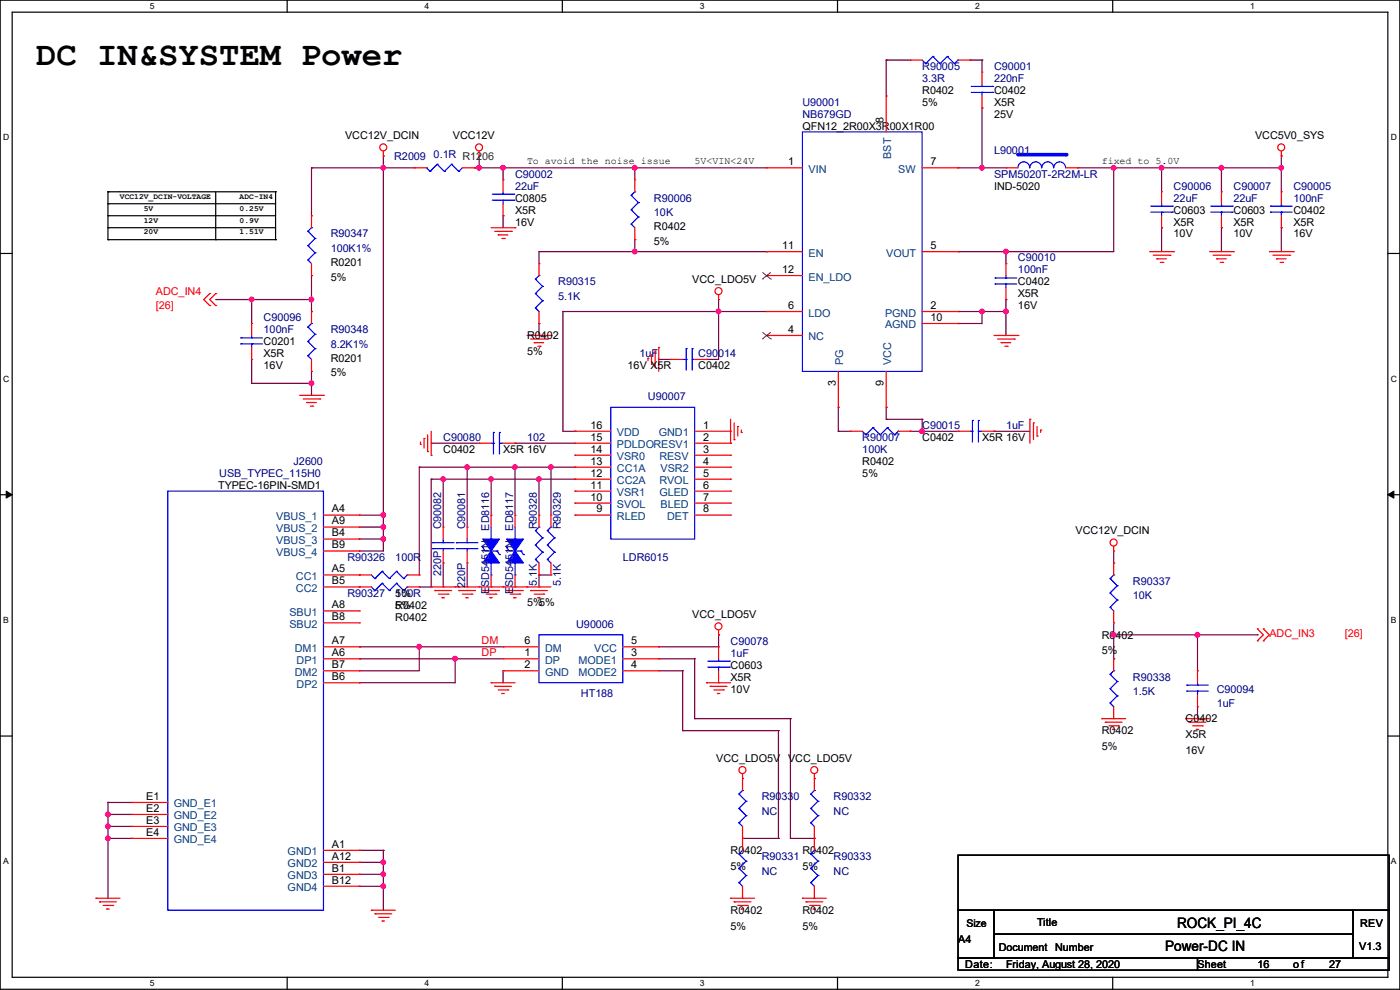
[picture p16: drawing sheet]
<svg xmlns="http://www.w3.org/2000/svg" width="297mm" height="210mm" viewBox="0 0 297 210" stroke-linecap="round" stroke-linejoin="round" font-family="sans-serif">
<defs><g id="words">
<text font-size="7.2" x="7.7" y="13.7">DC IN&amp;SYSTEM Power</text>
<g font-size="3">
<text x="249.7" y="196.9">ROCK_PI_4C</text>
<text x="247.2" y="201.7">Power-DC IN</text>
</g>
<g font-size="2.3" fill="#000080">
<text x="195.6" y="14.8">R90005</text>
<text x="195.6" y="17.4">3.3R</text>
<text x="210.9" y="14.8">C90001</text>
<text x="210.9" y="17.4">220nF</text>
<text x="170.2" y="22.4">U90001</text>
<text x="170.2" y="25">NB679GD</text>
<text x="83.6" y="33.9">R2009</text>
<text x="92" y="33.6">0.1R R1206</text>
<text x="210.9" y="32.6">L90001</text>
<text x="109.3" y="37.7">C90002</text>
<text x="109.3" y="40.2">22uF</text>
<text x="210.9" y="37.7">SPM5020T-2R2M-LR</text>
<text x="249" y="40.2">C90006</text>
<text x="261.7" y="40.2">C90007</text>
<text x="274.4" y="40.2">C90005</text>
<text x="138.7" y="42.8">R90006</text>
<text x="138.7" y="45.8">10K</text>
<text x="249" y="42.8">22uF</text>
<text x="261.7" y="42.8">22uF</text>
<text x="274.4" y="42.8">100nF</text>
<text x="70.1" y="50.4">R90347</text>
<text x="70.1" y="53.4">100K1%</text>
<text x="216" y="55.5">C90010</text>
<text x="216" y="58">100nF</text>
<text x="118.4" y="60.5">R90315</text>
<text x="118.4" y="63.6">5.1K</text>
<text x="55.9" y="68.2">C90096</text>
<text x="55.9" y="70.7">100nF</text>
<text x="70.1" y="70.7">R90348</text>
<text x="70.1" y="73.7">8.2K1%</text>
<text x="135.7" y="75.8">1uF</text>
<text x="148.1" y="75.8">C90014</text>
<text x="137.5" y="84.9">U90007</text>
<text x="94" y="93.6">C90080</text>
<text x="111.8" y="93.6">102</text>
<text x="182.9" y="93.6">R90007</text>
<text x="195.6" y="91">C90015</text>
<text x="213.4" y="91">1uF</text>
<text x="46.5" y="101.2">USB_TYPEC_115H0</text>
<text x="62.3" y="98.6">J2600</text>
<text x="182.9" y="96.1">100K</text>
<text x="93.6" y="112.3" transform="rotate(-90 93.6 112.3)">C90082</text>
<text x="98.7" y="112.3" transform="rotate(-90 98.7 112.3)">C90081</text>
<text x="103.8" y="112.6" transform="rotate(-90 103.8 112.6)">ED8116</text>
<text x="108.8" y="112.6" transform="rotate(-90 108.8 112.6)">ED8117</text>
<text x="113.9" y="112.3" transform="rotate(-90 113.9 112.3)">R90328</text>
<text x="119" y="112.3" transform="rotate(-90 119 112.3)">R90329</text>
<text x="73.7" y="119">R90326</text>
<text x="83.9" y="119">100R</text>
<text x="132.1" y="119">LDR6015</text>
<text x="93.6" y="122.2" transform="rotate(-90 93.6 122.2)">220P</text>
<text x="98.7" y="124.8" transform="rotate(-90 98.7 124.8)">220P</text>
<text x="113.9" y="124.2" transform="rotate(-90 113.9 124.2)">5.1K</text>
<text x="119" y="124.2" transform="rotate(-90 119 124.2)">5.1K</text>
<text x="240.3" y="124">R90337</text>
<text x="73.7" y="126.6">R90327</text>
<text x="83.9" y="126.6">100R</text>
<text x="103.8" y="126" transform="rotate(-90 103.8 126)">ESD5451N</text>
<text x="108.8" y="126" transform="rotate(-90 108.8 126)">ESD5451N</text>
<text x="240.3" y="127.1">10K</text>
<text x="122.2" y="133.2">U90006</text>
<text x="155" y="136.7">C90078</text>
<text x="155" y="139.3">1uF</text>
<text x="123.2" y="147.9">HT188</text>
<text x="240.3" y="144.4">R90338</text>
<text x="240.3" y="147.4">1.5K</text>
<text x="258.1" y="146.9">C90094</text>
<text x="258.1" y="149.9">1uF</text>
<text x="161.6" y="169.8">R90330</text>
<text x="161.6" y="172.8">NC</text>
<text x="176.8" y="169.8">R90332</text>
<text x="176.8" y="172.8">NC</text>
<text x="161.6" y="182.5">R90331</text>
<text x="161.6" y="185.5">NC</text>
<text x="176.8" y="182.5">R90333</text>
<text x="176.8" y="185.5">NC</text>
</g>
<g font-size="2.3">
<text x="195.6" y="19.9">R0402</text>
<text x="195.6" y="22.4">5%</text>
<text x="210.9" y="19.9">C0402</text>
<text x="210.9" y="22.4">X5R</text>
<text x="73.2" y="29.5">VCC12V_DCIN</text>
<text x="96.1" y="29.5">VCC12V</text>
<text x="170.2" y="27.5">QFN12_2R00X3R00X1R00</text>
<text x="187.5" y="26.2" transform="rotate(-90 187.5 26.2)">8</text>
<text x="210.9" y="25">25V</text>
<text x="266.3" y="29.5">VCC5V0_SYS</text>
<text x="167.2" y="35.1">1</text>
<text x="197.4" y="35.1">7</text>
<text x="210.9" y="40.2">IND-5020</text>
<text x="109.3" y="42.8">C0805</text>
<text x="109.3" y="45.3">X5R</text>
<text x="109.3" y="47.8">16V</text>
<text x="249" y="45.3">C0603</text>
<text x="249" y="47.8">X5R</text>
<text x="261.7" y="45.3">C0603</text>
<text x="261.7" y="47.8">X5R</text>
<text x="274.4" y="45.3">C0402</text>
<text x="274.4" y="47.8">X5R</text>
<text x="138.7" y="48.9">R0402</text>
<text x="138.7" y="51.9">5%</text>
<text x="165.9" y="52.8">11</text>
<text x="197.4" y="52.8">5</text>
<text x="249" y="50.4">10V</text>
<text x="261.7" y="50.4">10V</text>
<text x="274.4" y="50.4">16V</text>
<text x="70.1" y="56.5">R0201</text>
<text x="70.1" y="59.5">5%</text>
<text x="165.9" y="57.9">12</text>
<text x="146.9" y="60">VCC_LDO5V</text>
<text x="167.2" y="65.5">6</text>
<text x="197.4" y="65.5">2</text>
<text x="216" y="60.5">C0402</text>
<text x="216" y="63.1">X5R</text>
<text x="216" y="65.6">16V</text>
<text x="111.8" y="72">R0402</text>
<text x="167.2" y="70.6">4</text>
<text x="197.4" y="68.1">10</text>
<text x="55.9" y="73.2">C0201</text>
<text x="55.9" y="75.8">X5R</text>
<text x="70.1" y="76.8">R0201</text>
<text x="111.8" y="75.3">5%</text>
<text x="55.9" y="78.3">16V</text>
<text x="70.1" y="79.8">5%</text>
<text x="133.1" y="78.3">16V X5R</text>
<text x="148.1" y="78.3">C0402</text>
<text x="177.3" y="81.8" transform="rotate(-90 177.3 81.8)">3</text>
<text x="187.5" y="81.8" transform="rotate(-90 187.5 81.8)">9</text>
<text x="125.3" y="93.5">15</text>
<text x="125.3" y="90.9">16</text>
<text x="149.1" y="90.9">1</text>
<text x="149.1" y="93.5">2</text>
<text x="195.6" y="93.6">C0402</text>
<text x="208.3" y="93.6">X5R 16V</text>
<text x="94" y="96.1">C0402</text>
<text x="106.7" y="96.1">X5R 16V</text>
<text x="125.3" y="96">14</text>
<text x="125.3" y="98.6">13</text>
<text x="125.3" y="101.1">12</text>
<text x="149.1" y="96">3</text>
<text x="149.1" y="98.6">4</text>
<text x="149.1" y="101.1">5</text>
<text x="182.9" y="98.6">R0402</text>
<text x="182.9" y="101.2">5%</text>
<text x="46.3" y="103.7">TYPEC-16PIN-SMD1</text>
<text x="125.3" y="103.6">11</text>
<text x="125.3" y="106.2">10</text>
<text x="149.1" y="103.6">6</text>
<text x="149.1" y="106.2">7</text>
<text x="70.4" y="108.7">A4</text>
<text x="70.4" y="111.3">A9</text>
<text x="70.4" y="113.8">B4</text>
<text x="126.5" y="108.7">9</text>
<text x="149.1" y="108.7">8</text>
<text x="228.1" y="113.4">VCC12V_DCIN</text>
<text x="70.4" y="116.3">B9</text>
<text x="70.4" y="121.4">A5</text>
<text x="70.4" y="124">B5</text>
<text x="70.4" y="129">A8</text>
<text x="70.4" y="131.6">B8</text>
<text x="83.9" y="131.7">R0402</text>
<text x="83.9" y="129.1">5%</text>
<text x="83.9" y="129.1">R0402</text>
<text x="83.9" y="126.6">5%</text>
<text x="111.8" y="128.6">5%5%</text>
<text x="146.9" y="131.1">VCC_LDO5V</text>
<text x="70.4" y="136.7">A7</text>
<text x="111.3" y="136.7">6</text>
<text x="133.9" y="136.7">5</text>
<text x="233.7" y="135.5">R0402</text>
<text x="70.4" y="139.2">A6</text>
<text x="70.4" y="141.7">B7</text>
<text x="111.3" y="141.7">2</text>
<text x="111.3" y="139.2">1</text>
<text x="133.9" y="139.2">3</text>
<text x="133.9" y="141.7">4</text>
<text x="155" y="141.8">C0603</text>
<text x="233.7" y="138.8">5%</text>
<text x="70.4" y="144.3">B6</text>
<text x="155" y="144.4">X5R</text>
<text x="155" y="146.9">10V</text>
<text x="233.7" y="155.8">R0402</text>
<text x="251.5" y="153.2">C0402</text>
<text x="151.9" y="161.6">VCC_LDO5V</text>
<text x="167.2" y="161.6">VCC_LDO5V</text>
<text x="233.7" y="159.1">5%</text>
<text x="251.5" y="156.5">X5R</text>
<text x="251.5" y="159.8">16V</text>
<text x="31" y="169.7">E1</text>
<text x="31" y="172.2">E2</text>
<text x="31" y="174.8">E3</text>
<text x="31" y="177.3">E4</text>
<text x="70.4" y="179.8">A1</text>
<text x="70.4" y="182.4">A12</text>
<text x="70.4" y="184.9">B1</text>
<text x="155" y="181.2">R0402</text>
<text x="155" y="184.5">5%</text>
<text x="170.2" y="181.2">R0402</text>
<text x="170.2" y="184.5">5%</text>
<text x="70.4" y="187.5">B12</text>
<text x="155" y="193.9">R0402</text>
<text x="155" y="197.2">5%</text>
<text x="170.2" y="193.9">R0402</text>
<text x="170.2" y="197.2">5%</text>
<text x="220" y="196.4">Title</text>
<text x="288.6" y="196.7">REV</text>
<text x="203.3" y="200">A4</text>
<text x="211.9" y="201.8">Document</text>
<text x="223.9" y="201.8">Number</text>
<text x="288.3" y="201.5">V1.3</text>
<text x="204.8" y="205.3">Date:</text>
<text x="213.4" y="205.3">Friday, August 28, 2020</text>
<text x="254" y="205.3">Sheet</text>
<text x="266.8" y="205.3">16</text>
<text x="274.4" y="205.3">of</text>
<text x="282" y="205.3">27</text>
</g>
<g font-size="2.3" fill="#004080">
<text x="189.1" y="33.7" transform="rotate(-90 189.1 33.7)">BST</text>
<text x="171.5" y="36.7">VIN</text>
<text x="190.6" y="36.7">SW</text>
<text x="171.5" y="54.4">EN</text>
<text x="171.5" y="59.5">EN_LDO</text>
<text x="188" y="54.4">VOUT</text>
<text x="171.5" y="67.1">LDO</text>
<text x="187.8" y="69.7">AGND</text>
<text x="187.8" y="67.1">PGND</text>
<text x="171.5" y="72.2">NC</text>
<text x="178.9" y="77.5" transform="rotate(-90 178.9 77.5)">PG</text>
<text x="189.1" y="77.5" transform="rotate(-90 189.1 77.5)">VCC</text>
<text x="130.9" y="95.1">PDLDORESV1</text>
<text x="130.9" y="92.5">VDD</text>
<text x="139.8" y="92.5">GND1</text>
<text x="130.9" y="97.6">VSR0</text>
<text x="130.9" y="100.2">CC1A</text>
<text x="139.9" y="97.6">RESV</text>
<text x="140.1" y="100.2">VSR2</text>
<text x="130.9" y="102.7">CC2A</text>
<text x="130.9" y="105.2">VSR1</text>
<text x="130.9" y="107.8">SVOL</text>
<text x="139.9" y="102.7">RVOL</text>
<text x="139.9" y="105.2">GLED</text>
<text x="140.1" y="107.8">BLED</text>
<text x="58.6" y="110.3">VBUS_1</text>
<text x="58.6" y="112.9">VBUS_2</text>
<text x="130.9" y="110.3">RLED</text>
<text x="141.5" y="110.3">DET</text>
<text x="58.6" y="117.9">VBUS_4</text>
<text x="58.6" y="115.4">VBUS_3</text>
<text x="62.8" y="123">CC1</text>
<text x="62.8" y="125.6">CC2</text>
<text x="61.4" y="130.6">SBU1</text>
<text x="61.4" y="133.2">SBU2</text>
<text x="62.5" y="138.3">DM1</text>
<text x="62.5" y="143.3">DM2</text>
<text x="62.9" y="140.8">DP1</text>
<text x="115.6" y="143.3">GND</text>
<text x="115.6" y="140.8">DP</text>
<text x="115.6" y="138.3">DM</text>
<text x="122.7" y="140.8">MODE1</text>
<text x="122.7" y="143.3">MODE2</text>
<text x="126" y="138.3">VCC</text>
<text x="62.9" y="145.9">DP2</text>
<text x="36.9" y="171.3">GND_E1</text>
<text x="36.9" y="173.8">GND_E2</text>
<text x="36.9" y="176.4">GND_E3</text>
<text x="36.9" y="178.9">GND_E4</text>
<text x="61" y="181.4">GND1</text>
<text x="61" y="184">GND2</text>
<text x="61" y="189.1">GND4</text>
<text x="61" y="186.5">GND3</text>
</g>
<g font-size="2.3" fill="#f00">
<text x="33.1" y="62.6">ADC_IN4</text>
<text x="33.1" y="65.6">[26]</text>
<text x="102.2" y="136.7">DM</text>
<text x="269.3" y="135.2">ADC_IN3</text>
<text x="285.3" y="135.2">[26]</text>
<text x="102.2" y="139.2">DP</text>
</g>
<text font-size="2.2" x="205" y="196.6">Size</text>
<g font-size="2.1">
<text x="111.8" y="34.7">To avoid the noise issue</text>
<text x="147.4" y="34.7">5V&lt;VIN&lt;24V</text>
<text x="233.7" y="34.7">fixed to 5.0V</text>
</g>
<g font-size="1.8">
<text x="31.8" y="1.9">5</text>
<text x="90.1" y="1.9">4</text>
<text x="148.5" y="1.9">3</text>
<text x="206.8" y="1.9">2</text>
<text x="265.2" y="1.9">1</text>
<text x=".7" y="29.8">D</text>
<text x="295.1" y="29.8">D</text>
<text x=".7" y="80.9">C</text>
<text x="295.1" y="80.9">C</text>
<text x=".7" y="132.1">B</text>
<text x="295.1" y="132.1">B</text>
<text x=".7" y="183.3">A</text>
<text x="295.1" y="183.3">A</text>
<text x="31.8" y="209.2">5</text>
<text x="90.1" y="209.2">4</text>
<text x="148.5" y="209.2">3</text>
<text x="206.8" y="209.2">2</text>
<text x="265.2" y="209.2">1</text>
</g>
<g font-size="1.7">
<text x="25.4" y="42.1">VCC12V_DCIN-VOLTAGE</text>
<text x="30.5" y="44.7">5V</text>
<text x="30.5" y="47.2">12V</text>
<text x="50.8" y="42.1">ADC-IN4</text>
<text x="50.8" y="44.7">0.25V</text>
<text x="50.8" y="47.2">0.9V</text>
<text x="30.5" y="49.7">20V</text>
<text x="50.8" y="49.7">1.51V</text>
</g>
</g></defs>
<path d="M0 0h297v209.8h-297zM2.6 2.6h291.8v204.7h-291.8z" fill="none" stroke="#000" stroke-width=".25"/>
<g fill="#fff">
<path d="M31.7 .3h1v2h-1z"/>
<path d="M31.7 207.6h1v1.9h-1z"/>
</g>
<path d="M60.9 0v2.6M60.9 207.3v2.5" fill="none" stroke="#000" stroke-width=".25"/>
<g fill="#fff">
<path d="M90.1 .3h1v2h-1z"/>
<path d="M90.1 207.6h1v1.9h-1z"/>
</g>
<path d="M119.3 0v2.6M119.3 207.3v2.5" fill="none" stroke="#000" stroke-width=".25"/>
<g fill="#fff">
<path d="M148.5 .3h.9v2h-.9z"/>
<path d="M148.5 207.6h.9v1.9h-.9z"/>
</g>
<path d="M177.7 0v2.6M177.7 207.3v2.5" fill="none" stroke="#000" stroke-width=".25"/>
<g fill="#fff">
<path d="M206.8 .3h1v2h-1z"/>
<path d="M206.8 207.6h1v1.9h-1z"/>
</g>
<path d="M236.1 0v2.6M236.1 207.3v2.5" fill="none" stroke="#000" stroke-width=".25"/>
<g fill="#fff">
<path d="M265.2 .3h1v2h-1z"/>
<path d="M265.2 207.6h1v1.9h-1z"/>
<path d="M.7 28.2h1.2v1.9h-1.2z"/>
<path d="M295.1 28.2h1.2v1.9h-1.2z"/>
<path d="M.7 79.3h1.2v2h-1.2z"/>
<path d="M295.1 79.3h1.2v2h-1.2z"/>
</g>
<path d="M0 53.8h2.6M294.4 53.8h2.6" fill="none" stroke="#000" stroke-width=".25"/>
<g fill="#fff">
<path d="M.7 130.5h1.2v2h-1.2z"/>
<path d="M295.1 130.5h1.1v2h-1.1z"/>
</g>
<path d="M0 104.9h2.6M294.4 104.9h2.6" fill="none" stroke="#000" stroke-width=".25"/>
<path d="M1.3 104.2l1.3 .7-1.3 .8zM294.4 104.9l1.3-.7v1.5z" fill="#000" stroke="#000" stroke-width=".21"/>
<g fill="#fff">
<path d="M.7 181.7h1.2v2h-1.2z"/>
<path d="M295.1 181.7h1.1v2h-1.1z"/>
</g>
<g fill="none" stroke="#000" stroke-width=".25">
<path d="M22.9 50.8h.1M22.9 40.7h.1M22.9 43.2h.1M22.9 45.8h.1M22.9 48.3h.1M22.9 40.7h35.6M22.9 50.8h35.6M22.9 40.7v10.1M22.9 43.2h35.6M22.9 45.8h35.6M22.9 48.3h35.6M45.8 50.8h.1"/>
<path d="M45.8 40.7v10.1M58.5 40.7h.1M58.5 50.8h.1M58.5 40.7v10.1M0 156.1h2.6M294.4 156.1h2.6M203.2 181.4h91.5v11.7h-91.5zM203.2 193.1h7.7v10.1h-7.7zM210.9 193.1h76.2v5.1h-76.2zM210.9 198.2h76.2v5h-76.2zM287.1 193.1h7.6v10.1h-7.6zM203.2 203.2h50.8v2.6h-50.8z"/>
<path d="M254 203.2h40.7v2.6h-40.7z"/>
</g>
<g fill="none" stroke="#800040" stroke-width=".25">
<path d="M188 12.7h.1M188 12.7v7.7M188 12.7h5.1M205.8 12.7h.1M205.8 12.7h2.5M208.3 12.7h.1M208.3 12.7v2.6M66.1 35.6h.1M66.1 35.6h21.8M66.1 35.6v10.2M81.3 33.1h.1M81.3 35.6h.1"/>
<path d="M81.3 33.1v83.8h-5.1M100.6 35.6h.1M100.6 35.6h62M101.6 35.6h.1M101.6 33.1h.1M101.6 33.1v2.5M106.7 35.6h.1M106.7 35.6v2.5M134.7 35.6h.1M134.7 35.6v2.5M203.2 35.6h.1M203.2 35.6h10.2"/>
<path d="M208.3 22.9h.1M208.3 35.6h.1M208.3 22.9v12.7M228.6 35.6h.1M228.6 35.6h43.2M236.3 35.6h.1M236.3 35.6v17.8h-33.1M246.4 35.6h.1M246.4 35.6v5.1M259.1 35.6h.1M259.1 35.6v5.1M271.8 35.6h.1"/>
<path d="M271.8 33.1h.1M271.8 33.1v7.6M66.1 58.5v7.6M106.7 45.8h.1M106.7 45.8v2.5M114.3 53.4h.1M114.3 53.4v2.5M114.3 53.4h48.3M134.7 50.8h.1M134.7 53.4h.1M134.7 50.8v2.6M162.6 53.4h.1"/>
<path d="M203.2 53.4h.1M213.4 53.4h.1M213.4 53.4v2.5M246.4 48.3h.1M246.4 48.3v5.1M259.1 48.3h.1M259.1 48.3v5.1M271.8 48.3h.1M271.8 48.3v5.1M45.8 63.5h20.3M53.4 63.5h.1M53.4 63.5v5.1"/>
<path d="M53.4 76.2v5.1M66.1 63.5h.1M66.1 66.1h.1M66.1 78.8v5.1M114.3 68.6h.1M114.3 68.6v2.6M119.4 66.1h.1M119.4 66.1v25.4h2.6M119.4 66.1h43.2M139.7 76.2h.1M139.7 76.2h2.6M149.9 76.2h.1"/>
<path d="M152.4 66.1h.1M152.4 63.5v12.7h-2.5M203.2 66.1h.1M203.2 68.6h.1M203.2 66.1h10.2M208.3 66.1h.1M208.3 66.1v2.5h-5.1M213.4 63.5h.1M213.4 66.1h.1M213.4 63.5v7.7M53.4 81.3h.1M53.4 81.3h12.7"/>
<path d="M66.1 81.3h.1M66.1 83.9h.1M88.9 99.1h.1M88.9 99.1v22.9M88.9 99.1h33.1M91.5 94h.1M91.5 94h10.1M99.1 99.1h.1M99.1 99.1v12.7M109.3 94h.1M109.3 99.1h.1M109.3 94h12.7"/>
<path d="M109.3 99.1v10.2M116.9 99.1h.1M116.9 99.1v10.2M122 91.5h.1M122 99.1h.1M177.8 91.5h.1M177.8 86.4h.1M177.8 91.5h2.6M177.8 86.4v5.1M188 88.9h.1M188 86.4h.1M188 86.4v2.5"/>
<path d="M188 88.9h7.6M193.1 91.5h.1M193.1 91.5h10.1M195.6 91.5h.1M195.6 88.9h.1M195.6 88.9v2.6M210.9 91.5h.1M210.9 91.5h7.6M76.2 111.8h.1M76.2 109.3h.1M76.2 114.3h.1M76.2 116.9h.1"/>
<path d="M76.2 111.8h5.1M76.2 109.3h5.1M76.2 114.3h5.1M81.3 109.3h.1M81.3 111.8h.1M81.3 114.3h.1M91.5 101.6h.1M91.5 101.6v22.9h-2.6M91.5 101.6h30.5M94 101.6h.1M94 101.6v10.2M94 119.4v5.1"/>
<path d="M99.1 119.4v5.1M104.2 101.6h.1M104.2 101.6v7.7M114.3 101.6h.1M114.3 101.6v7.7M122 101.6h.1M236.3 119.4h.1M236.3 116.9v2.5M76.2 137.2h.1M76.2 139.7h.1M76.2 137.2h30.5M76.2 139.7h30.5"/>
<path d="M88.9 137.2h.1M88.9 124.5h.1M88.9 137.2v5.1h-12.7M94 124.5h.1M96.6 139.7h.1M96.6 139.7v5.1h-20.4M99.1 124.5h.1M114.3 124.5h.1M114.3 122h.1M114.3 122v2.5M114.3 122h2.6M139.7 137.2h.1"/>
<path d="M139.7 139.7h7.7M147.4 139.7h.1M147.4 139.7v12.7M152.4 134.7h.1M152.4 134.7v2.5h-12.7M236.3 134.7h.1M236.3 139.7h.1M236.3 132.1v7.6M236.3 134.7h30.4M254 134.7h.1M254 134.7v7.6M266.7 134.7h.1"/>
<path d="M76.2 142.3h.1M76.2 144.8h.1M106.7 142.3h.1M106.7 142.3v2.5M139.7 142.3h5.1M144.8 142.3h.1M144.8 155h.1M144.8 142.3v12.7M144.8 155h20.3M147.4 152.4h.1M147.4 152.4h20.3M165.1 155h.1"/>
<path d="M165.1 155v22.8M167.7 152.4h.1M167.7 152.4v25.4M254 152.4h.1M254 149.9v2.5M22.9 170.2h.1M22.9 172.8h.1M22.9 175.3h.1M22.9 177.8h.1M22.9 170.2h5.1M22.9 170.2v20.3M22.9 172.8h5.1"/>
<path d="M22.9 175.3h5.1M22.9 177.8h5.1M157.5 177.8h.1M157.5 177.8h7.6M165.1 177.8h.1M167.7 177.8h.1M167.7 177.8h5.1M172.8 177.8h.1M76.2 180.4h.1M76.2 182.9h.1M76.2 185.5h.1M76.2 188h.1"/>
<path d="M76.2 180.4h5.1M76.2 182.9h5.1M76.2 185.5h5.1M76.2 188h5.1M81.3 180.4h.1M81.3 182.9h.1M81.3 185.5h.1M81.3 188h.1M81.3 180.4v12.7"/>
</g>
<g fill="#f0f" stroke="#f0f" stroke-width=".25">
<circle cx="101.6" cy="35.6" r=".49"/>
<circle cx="236.2" cy="35.6" r=".49"/>
<circle cx="208.3" cy="35.6" r=".49"/>
<circle cx="271.8" cy="35.6" r=".49"/>
<circle cx="259.1" cy="35.6" r=".49"/>
<circle cx="106.7" cy="35.6" r=".49"/>
<circle cx="213.4" cy="53.4" r=".49"/>
<circle cx="213.4" cy="66.1" r=".49"/>
<circle cx="208.3" cy="66.1" r=".49"/>
<circle cx="195.6" cy="91.5" r=".49"/>
<circle cx="246.4" cy="35.6" r=".49"/>
<circle cx="134.6" cy="35.6" r=".49"/>
<circle cx="81.3" cy="182.9" r=".49"/>
<circle cx="81.3" cy="185.4" r=".49"/>
<circle cx="81.3" cy="188" r=".49"/>
<circle cx="22.9" cy="172.7" r=".49"/>
<circle cx="22.9" cy="175.3" r=".49"/>
<circle cx="22.9" cy="177.8" r=".49"/>
<circle cx="88.9" cy="137.2" r=".49"/>
<circle cx="96.5" cy="139.7" r=".49"/>
<circle cx="81.3" cy="111.8" r=".49"/>
<circle cx="81.3" cy="114.3" r=".49"/>
<circle cx="81.3" cy="35.6" r=".49"/>
<circle cx="81.3" cy="109.2" r=".49"/>
<circle cx="134.6" cy="53.4" r=".49"/>
<circle cx="152.4" cy="66.1" r=".49"/>
<circle cx="104.2" cy="101.6" r=".49"/>
<circle cx="109.2" cy="99.1" r=".49"/>
<circle cx="114.3" cy="101.6" r=".49"/>
<circle cx="116.9" cy="99.1" r=".49"/>
<circle cx="99.1" cy="99.1" r=".49"/>
<circle cx="94" cy="101.6" r=".49"/>
<circle cx="236.2" cy="134.6" r=".49"/>
<circle cx="254" cy="134.6" r=".49"/>
<circle cx="66.1" cy="63.5" r=".49"/>
<circle cx="66.1" cy="81.3" r=".49"/>
<circle cx="53.4" cy="63.5" r=".49"/>
</g>
<g fill="none" stroke="#f00" stroke-width=".25">
<path d="M193.1 12.7h.1M193.1 12.7h2.5M203.2 12.7h2.6M205.8 12.7h.1M208.3 15.3h.1M208.3 15.3v2.5M81.3 33.1h.1M81.3 32v1.1M87.9 35.6h.1M87.9 35.6h2.6M98.1 35.6h2.5M100.6 35.6h.1"/>
<path d="M101.6 33.1h.1M101.6 32v1.1M106.7 38.1h.1M106.7 38.1v2.6M162.6 35.6h.1M162.6 35.6h7.6M188 20.4h.1M188 20.4v7.6M195.6 35.6h7.6M203.2 35.6h.1M208.3 22.9h.1M208.3 20.4v2.5"/>
<path d="M271.8 33.1h.1M271.8 32v1.1M66.1 58.5h.1M66.1 45.8h.1M66.1 45.8v2.5M66.1 55.9v2.6M104.2 48.3h5.1M104.9 49.1h3.6M105.7 49.8h.1M105.7 49.8h2M106.5 50.6h.5M106.7 45.8h.1"/>
<path d="M106.7 43.2v2.6M107 50.6h.1M108.5 49.1h.1M109.3 48.3h.1M114.3 55.9h.1M114.3 55.9v2.6M162.6 53.4h.1M162.6 58.5h.1M162.6 53.4h7.6M162.6 58.5h7.6M195.6 53.4h7.6M203.2 53.4h.1"/>
<path d="M213.4 55.9h.1M213.4 55.9v2.6M243.9 53.4h5.1M244.6 54.1h3.6M245.4 54.9h.1M245.4 54.9h2M246.2 55.7h.5M246.4 40.7h.1M246.4 48.3h.1M246.4 40.7v2.5M246.4 45.8v2.5M246.7 55.7h.1"/>
<path d="M248.2 54.1h.1M249 53.4h.1M256.6 53.4h5.1M257.3 54.1h3.6M258.1 54.9h.1M258.1 54.9h2M258.9 55.7h.5M259.1 40.7h.1M259.1 48.3h.1M259.1 40.7v2.5M259.1 45.8v2.5M259.4 55.7h.1"/>
<path d="M260.9 54.1h.1M261.7 53.4h.1M269.3 53.4h5.1M270 54.1h3.6M270.8 54.9h.1M270.8 54.9h2M271.6 55.7h.5M271.8 40.7h.1M271.8 48.3h.1M271.8 40.7v2.5M271.8 45.8v2.5M272.1 55.7h.1"/>
<path d="M273.6 54.1h.1M274.4 53.4h.1M44.5 62.3h.1M44.5 64.8h.1M44.5 62.3l-1.3 1.2 1.3 1.3M45.8 62.3h.1M45.8 64.8h.1M45.8 62.3l-1.3 1.2 1.3 1.3M53.4 68.6h.1M53.4 76.2h.1M53.4 68.6v2.6M53.4 73.7v2.5"/>
<path d="M66.1 78.8h.1M66.1 66.1h.1M66.1 66.1v2.5M66.1 76.2v2.6M111.8 71.2h5.1M112.6 71.9h3.5M113.3 72.7h.1M113.3 72.7h2.1M114.1 73.4h.5M114.3 68.6h.1M114.3 66.1v2.5M114.6 73.4h.1"/>
<path d="M116.1 71.9h.1M116.9 71.2h.1M137.5 76h.1M137.5 76v.5M138.2 77.3h.1M138.2 75.2v2.1M139 74.5h.1M139 74.5v3.5M139.7 73.7h.1M139.7 73.7v5.1M142.3 76.2h.1M142.3 76.2h2.5"/>
<path d="M147.4 76.2h2.5M149.9 76.2h.1M152.4 63.5h.1M152.4 62.5v1M162.6 66.1h.1M162.6 71.2h.1M162.6 71.2h7.6M162.6 66.1h7.6M177.8 78.8v7.6M188 78.8v7.6M195.6 68.6h7.6M195.6 66.1h7.6"/>
<path d="M203.2 68.6h.1M203.2 66.1h.1M210.9 71.2h5M211.6 71.9h3.6M212.4 72.7h.1M212.4 72.7h2M213.1 73.4h.6M213.4 63.5h.1M213.4 61v2.5M213.7 73.4h.1M215.2 71.9h.1M215.9 71.2h.1"/>
<path d="M63.5 83.9h5.1M64.3 84.6h3.6M65.1 85.4h.1M65.1 85.4h2M65.8 86.1h.5M66.3 86.1h.1M67.9 84.6h.1M68.6 83.9h.1M89.2 94.3h.1M89.2 93.8v.5M90 93h.1M90 93v2"/>
<path d="M90.7 95.8h.1M90.7 92.2v3.6M91.5 96.6h.1M91.5 91.5v5.1M101.6 94h.1M101.6 94h2.6M106.7 94h2.6M109.3 94h.1M122 96.6h.1M122 99.1h.1M122 94h.1M122 91.5h.1"/>
<path d="M122 94h7.6M122 91.5h7.6M122 96.6h7.6M122 99.1h7.6M147.4 94h7.6M147.4 91.5h7.6M147.4 96.6h7.6M147.4 99.1h7.6M155 94h.1M155 91.5h.1M155 96.6h.1M155 99.1h.1"/>
<path d="M155 88.9v5.1M155.7 93.3h.1M155.7 89.7v3.6M156.5 90.5h.1M156.5 90.5v2M157.3 91.7h.1M157.3 91.2v.5M177.8 86.4h.1M188 86.4h.1M203.2 91.5h.1M203.2 91.5h2.6M208.3 91.5h2.6"/>
<path d="M210.9 91.5h.1M218.5 88.9h.1M218.5 88.9v5.1M219.2 89.7h.1M219.2 89.7v3.6M220 92.5h.1M220 90.5v2M220.8 91.2h.1M220.8 91.2v.5M68.6 109.3h7.6M68.6 111.8h7.6M68.6 116.9h7.6"/>
<path d="M68.6 114.3h7.6M76.2 109.3h.1M76.2 111.8h.1M76.2 116.9h.1M76.2 114.3h.1M94 119.4h.1M94 111.8h.1M94 111.8v2.5M94 116.9v2.5M99.1 119.4h.1M99.1 111.8h.1M99.1 111.8v2.5"/>
<path d="M99.1 116.9v2.5M109.3 109.3h.1M109.3 109.3v2.5M114.3 109.3h.1M114.3 109.3v2.5M114.3 119.4v2.6M116.9 109.3h.1M116.9 109.3v2.5M116.9 119.4v2.6M122 101.6h.1M122 104.2h.1M122 106.7h.1"/>
<path d="M122 109.3h.1M122 109.3h7.6M122 101.6h7.6M122 104.2h7.6M122 106.7h7.6M147.4 109.3h7.6M147.4 101.6h7.6M147.4 104.2h7.6M147.4 106.7h7.6M155 101.6h.1M155 104.2h.1M155 106.7h.1"/>
<path d="M155 109.3h.1M236.3 116.9h.1M236.3 119.4h.1M236.3 115.9v1M236.3 119.4v2.6M68.6 124.5h10.2M68.6 122h10.2M68.6 137.2h7.6M68.6 139.7h7.6M68.6 129.6h7.6M68.6 132.1h7.6M76.2 124.5h.1"/>
<path d="M76.2 122h.1M76.2 139.7h.1M76.2 137.2h.1M76.2 129.6h.1M76.2 132.1h.1M86.4 124.5h2.5M86.4 122h2.5M88.9 124.5h.1M88.9 122h.1M91.5 124.5h.1M91.5 124.5h25.4M92.2 125.3h.1"/>
<path d="M92.2 125.3h3.6M93 126h2M93.8 126.8h.1M93.8 126.8h.5M95 126h.1M96.6 124.5h.1M97.3 125.3h.1M97.3 125.3h3.6M98.1 126h2M98.8 126.8h.1M98.8 126.8h.6M100.1 126h.1"/>
<path d="M101.6 124.5h.1M102.4 125.3h.1M102.4 125.3h3.6M103.2 126h2M103.9 126.8h.1M103.9 126.8h.5M105.2 126h.1M106.7 124.5h.1M106.7 139.7h.1M106.7 137.2h.1M106.7 137.2h7.6M106.7 139.7h7.6"/>
<path d="M107.5 125.3h.1M107.5 125.3h3.5M108.2 126h2.1M109 126.8h.1M109 126.8h.5M109.3 124.5h.1M109.3 122v2.5M110.3 126h.1M111.8 124.5h.1M112.6 125.3h.1M112.6 125.3h3.5M113.3 126h2.1"/>
<path d="M114.1 126.8h.1M114.1 126.8h.5M114.3 122h.1M115.4 126h.1M116.9 122h.1M132.1 137.2h7.6M132.1 139.7h7.6M139.7 137.2h.1M139.7 139.7h.1M152.4 134.7h.1M152.4 137.2h.1M152.4 133.6v1.1"/>
<path d="M152.4 137.2v2.5M236.3 132.1h.1M236.3 139.7h.1M236.3 129.6v2.5M236.3 139.7v2.6M266.7 135.9h.1M266.7 133.4h.1M266.7 133.4l1.3 1.3-1.3 1.2M268 135.9h.1M268 133.4h.1M268 133.4l1.3 1.3-1.3 1.2M68.6 144.8h7.6"/>
<path d="M68.6 142.3h7.6M76.2 142.3h.1M76.2 144.8h.1M104.2 144.8h.1M104.2 144.8h5.1M104.9 145.6h.1M104.9 145.6h3.6M105.7 146.3h2M106.5 147.1h.1M106.5 147.1h.5M106.7 142.3h.1M106.7 142.3h7.6"/>
<path d="M107.7 146.3h.1M132.1 142.3h7.6M139.7 142.3h.1M149.9 144.8h.1M149.9 144.8h5.1M150.7 145.6h.1M150.7 145.6h3.5M151.4 146.3h2.1M152.2 147.1h.1M152.2 147.1h.5M152.4 144.8h.1M152.4 142.3v2.5"/>
<path d="M153.5 146.3h.1M233.7 152.4h.1M233.7 152.4h5.1M234.5 153.2h.1M234.5 153.2h3.5M235.2 154h2.1M236 154.7h.1M236 154.7h.5M236.3 152.4h.1M236.3 149.9v2.5M237.3 154h.1M251.5 152.4h.1"/>
<path d="M251.5 152.4h5.1M252.3 153.2h.1M252.3 153.2h3.5M253 154h2.1M253.8 154.7h.1M253.8 154.7h.5M255.1 154h.1M28 170.2h.1M28 172.8h.1M28 175.3h.1M28 177.8h.1M28 170.2h7.6"/>
<path d="M28 172.8h7.6M28 175.3h7.6M28 177.8h7.6M157.5 165.1h.1M157.5 177.8h.1M157.5 164.1v3.6M157.5 175.3v5.1M172.8 165.1h.1M172.8 177.8h.1M172.8 164.1v3.6M172.8 175.3v5.1M20.4 190.5h.1"/>
<path d="M20.4 190.5h5M21.1 191.3h.1M21.1 191.3h3.6M21.9 192.1h2M22.6 192.8h.1M22.6 192.8h.6M23.9 192.1h.1M68.6 180.4h7.6M68.6 182.9h7.6M68.6 188h7.6M68.6 185.5h7.6M76.2 180.4h.1"/>
<path d="M76.2 182.9h.1M76.2 188h.1M76.2 185.5h.1M78.8 193.1h.1M78.8 193.1h5.1M79.5 193.8h.1M79.5 193.8h3.6M80.3 194.6h2M81.1 195.4h.1M81.1 195.4h.5M82.3 194.6h.1M155 190.5h.1"/>
<path d="M155 190.5h5.1M155.7 191.3h.1M155.7 191.3h3.6M156.5 192.1h2M157.3 192.8h.1M157.3 192.8h.5M157.5 190.5h.1M157.5 188v2.5M158.5 192.1h.1M170.2 190.5h.1M170.2 190.5h5.1M171 191.3h.1"/>
<path d="M171 191.3h3.5M171.7 192.1h2.1M172.5 192.8h.1M172.5 192.8h.5M172.8 190.5h.1M172.8 188v2.5M173.8 192.1h.1"/>
<circle cx="81.3" cy="31.3" r=".74"/>
<circle cx="101.6" cy="31.3" r=".74"/>
<circle cx="271.8" cy="31.3" r=".74"/>
<circle cx="152.4" cy="61.7" r=".74"/>
<circle cx="236.2" cy="115.1" r=".74"/>
<circle cx="152.4" cy="132.9" r=".74"/>
<circle cx="157.5" cy="163.3" r=".74"/>
<circle cx="172.7" cy="163.3" r=".74"/>
</g>
<g fill="none" stroke="#00f" stroke-width=".25">
<path d="M195.6 12.7l.8 .8M196.4 13.5h.1M197.9 12h.1M197.9 12l-1.5 1.5M197.9 12l1.5 1.5M199.4 13.5h.1M201 12h.1M201 12l-1.6 1.5M201 12l1.5 1.5M202.5 13.5h.1M203.2 12.7h.1M203.2 12.7l-.7 .8"/>
<path d="M206 19.6h4.6M206 18.3h4.6M208.3 18.3h.1M208.3 19.6h.1M208.3 17.8v.5M208.3 19.6v.8M210.6 19.6h.1M210.6 18.3h.1M90.5 35.6h.1M90.5 35.6l.7 .8M91.2 36.4h.1M92.8 34.8h.1"/>
<path d="M92.8 34.8l1.5 1.6M92.8 34.8l-1.6 1.6M94.3 36.4h.1M95.8 34.8h.1M95.8 34.8l1.5 1.6M95.8 34.8l-1.5 1.6M97.3 36.4h.1M98.1 35.6l-.8 .8M170.2 28h25.4v50.8h-25.4zM215.9 35.6a1.25 1.25 0 0 1 1.3-1.3 1.25 1.25 0 0 1 1.2 1.3M218.5 35.6a1.25 1.25 0 0 1 1.2-1.3 1.25 1.25 0 0 1 1.3 1.3 1.29 1.29 0 0 1 1.3-1.3 1.29 1.29 0 0 1 1.3 1.3 1.25 1.25 0 0 1 1.2-1.3 1.25 1.25 0 0 1 1.3 1.3M65.3 55.2h.1"/>
<path d="M65.3 52.1h.1M65.3 49.1h.1M65.3 55.2l.8 .7M65.3 52.1l1.5 1.5M65.3 49.1l1.5 1.5M66.1 48.3h.1M66.1 48.3l-.8 .8M66.8 53.6h.1M66.8 50.6h.1M66.8 53.6l-1.5 1.6M66.8 50.6l-1.5 1.5M104.4 42.5h4.6"/>
<path d="M104.4 41.2h4.6M106.7 41.2h.1M106.7 42.5h.1M106.7 40.7v.5M106.7 42.5v.7M109 42.5h.1M109 41.2h.1M113.6 59.2h.1M113.6 59.2l1.5 1.5M114.3 58.5h.1M114.3 58.5l-.7 .7M211.1 59h.1"/>
<path d="M211.1 59h4.6M213.4 59h.1M213.4 58.5v.5M244.1 45h4.6M244.1 43.7h4.6M246.4 43.7h.1M246.4 45h.1M246.4 43.2v.5M246.4 45v.8M248.7 45h.1M248.7 43.7h.1M256.8 45h4.6"/>
<path d="M256.8 43.7h4.6M259.1 43.7h.1M259.1 45h.1M259.1 43.2v.5M259.1 45v.8M261.4 45h.1M261.4 43.7h.1M269.5 45h.1M269.5 43.7h.1M269.5 45h4.6M269.5 43.7h4.6M271.8 43.7h.1"/>
<path d="M271.8 45h.1M271.8 43.2v.5M271.8 45v.8M51.1 72.9h.1M51.1 71.7h.1M51.1 72.9h4.6M51.1 71.7h4.6M53.4 71.7h.1M53.4 72.9h.1M53.4 71.2v.5M53.4 72.9v.8M65.3 75.5h.1"/>
<path d="M65.3 72.4h.1M65.3 69.4h.1M65.3 75.5l.8 .7M65.3 72.4l1.5 1.6M65.3 69.4l1.5 1.5M66.1 68.6h.1M66.1 68.6l-.8 .8M66.8 74h.1M66.8 70.9h.1M66.8 74l-1.5 1.5M66.8 70.9l-1.5 1.5M113.6 65.3h.1"/>
<path d="M113.6 62.3h.1M113.6 65.3l.7 .8M113.6 62.3l1.5 1.5M115.1 63.8h.1M115.1 60.7h.1M115.1 63.8l-1.5 1.5M115.1 60.7l-1.5 1.6M144.8 76.2h.8M145.6 74h.1M145.6 76.2h.1M145.6 74v4.5M146.9 76.2h.1"/>
<path d="M146.9 74h.1M146.9 76.2h.5M146.9 74v4.5M211.1 60.2h.1M211.1 60.2h4.6M213.4 60.2h.1M213.4 60.2v.8M104.2 94h.5M104.7 94h.1M104.7 91.7h.1M104.7 91.7v4.6M106 91.7h.1"/>
<path d="M106 94h.1M106 94h.7M106 91.7v4.6M129.6 86.4h17.8v27.9h-17.8zM205.8 91.5h.5M206.3 91.5h.1M206.3 89.2h.1M206.3 89.2v4.6M207.6 89.2h.1M207.6 91.5h.1M207.6 91.5h.7M207.6 89.2v4.6"/>
<path d="M35.6 104.2h33v88.9h-33zM91.7 115.1h.1M91.7 116.4h.1M91.7 115.1h4.6M91.7 116.4h4.6M94 116.4h.1M94 115.1h.1M94 114.3v.8M94 116.4v.5M96.8 115.1h.1M96.8 116.4h.1M96.8 115.1h4.6"/>
<path d="M96.8 116.4h4.6M99.1 116.4h.1M99.1 115.1h.1M99.1 114.3v.8M99.1 116.4v.5M107.5 116.1h.1M107.5 116.1l.5 .8h2.5M109.3 114.3h.1M109.3 111.8v2.5M109.3 119.4v2.6M110.5 116.9h.1M110.5 116.9l.5 .7"/>
<path d="M111 117.6h.1M113.6 118.7h.1M113.6 115.6h.1M113.6 112.6h.1M113.6 118.7l.7 .7M113.6 115.6l1.5 1.5M113.6 112.6l1.5 1.5M114.3 111.8h.1M114.3 111.8l-.7 .8M115.1 117.1h.1M115.1 114.1h.1M115.1 117.1l-1.5 1.6"/>
<path d="M115.1 114.1l-1.5 1.5M116.1 118.7h.1M116.1 115.6h.1M116.1 112.6h.1M116.1 118.7l.8 .7M116.1 115.6l1.5 1.5M116.1 112.6l1.5 1.5M116.9 111.8h.1M116.9 111.8l-.8 .8M117.6 117.1h.1M117.6 114.1h.1M117.6 117.1l-1.5 1.6"/>
<path d="M117.6 114.1l-1.5 1.5M78.8 124.5l.7 .8M78.8 122l.7 .7M79.5 125.3h.1M79.5 122.7h.1M81.1 123.7h.1M81.1 121.2h.1M81.1 123.7l-1.6 1.6M81.1 123.7l1.5 1.6M81.1 121.2l-1.6 1.5M81.1 121.2l1.5 1.5M82.6 125.3h.1"/>
<path d="M82.6 122.7h.1M84.1 123.7h.1M84.1 121.2h.1M84.1 123.7l-1.5 1.6M84.1 123.7l1.5 1.6M84.1 121.2l-1.5 1.5M84.1 121.2l1.5 1.5M85.6 125.3h.1M85.6 122.7h.1M86.4 124.5h.1M86.4 122h.1M86.4 124.5l-.8 .8"/>
<path d="M86.4 122l-.8 .7M109.3 122h.1M114.3 134.7h17.8v10.1h-17.8zM152.4 139.7v.6M235.5 128.8h.1M235.5 125.8h.1M235.5 122.7h.1M235.5 128.8l.8 .8M235.5 125.8l1.5 1.5M235.5 122.7l1.5 1.5M236.3 122h.1M236.3 122l-.8 .7"/>
<path d="M237 127.3h.1M237 124.2h.1M237 127.3l-1.5 1.5M237 124.2l-1.5 1.6M150.2 141.5h4.5M150.2 140.3h4.5M152.4 140.3h.1M152.4 141.5h.1M152.4 141.5v.8M154.7 141.5h.1M154.7 140.3h.1M235.5 149.1h.1"/>
<path d="M235.5 146.1h.1M235.5 143h.1M235.5 149.1l.8 .8M235.5 146.1l1.5 1.5M235.5 143l1.5 1.6M236.3 142.3h.1M236.3 142.3l-.8 .7M237 147.6h.1M237 144.6h.1M237 147.6l-1.5 1.5M237 144.6l-1.5 1.5M156.8 174.5h.1"/>
<path d="M156.8 171.5h.1M156.8 168.4h.1M156.8 174.5l.7 .8M156.8 171.5l1.5 1.5M156.8 168.4l1.5 1.6M157.5 167.7h.1M157.5 167.7l-.7 .7M158.3 173h.1M158.3 170h.1M158.3 173l-1.5 1.5M158.3 170l-1.5 1.5M172 174.5h.1"/>
<path d="M172 171.5h.1M172 168.4h.1M172 174.5l.8 .8M172 171.5l1.5 1.5M172 168.4l1.5 1.6M172.8 167.7h.1M172.8 167.7l-.8 .7M173.5 173h.1M173.5 170h.1M173.5 173l-1.5 1.5M173.5 170l-1.5 1.5M156.8 187.2h.1"/>
<path d="M156.8 184.2h.1M156.8 181.1h.1M156.8 187.2l.7 .8M156.8 184.2l1.5 1.5M156.8 181.1l1.5 1.6M157.5 180.4h.1M157.5 180.4l-.7 .7M158.3 185.7h.1M158.3 182.7h.1M158.3 185.7l-1.5 1.5M158.3 182.7l-1.5 1.5M172 187.2h.1"/>
<path d="M172 184.2h.1M172 181.1h.1M172 187.2l.8 .8M172 184.2l1.5 1.5M172 181.1l1.5 1.6M172.8 180.4h.1M172.8 180.4l-.8 .7M173.5 185.7h.1M173.5 182.7h.1M173.5 185.7l-1.5 1.5M173.5 182.7l-1.5 1.5"/>
</g>
<g fill="#00f" stroke="#00f" stroke-width=".25">
<path d="M107.5 114.3h3.5l-1.7 2.6z" fill-rule="evenodd"/>
<path d="M109.3 116.9l1.7 2.5h-3.5z" fill-rule="evenodd"/>
</g>
<path d="M161.7 59.2h.1M161.7 57.8l1.8 1.4M163.5 59.2h.1M163.5 57.8l-1.8 1.4M161.7 71.9h.1M161.7 70.5l1.8 1.4M163.5 71.9h.1M163.5 70.5l-1.8 1.4" fill="none" stroke="#804000" stroke-width=".21"/>
<path d="M215.9 32.8h10.2" fill="none" stroke="#00f" stroke-width=".76"/>
<circle cx="226.1" cy="32.8" r=".38" fill="#00f"/>
<g fill="none" stroke="#f00" stroke-width=".25">
<path d="M134.7 38.1h.1M134.7 38.1v2.6M213.4 35.6h.1M213.4 35.6h2.5M226.1 35.6h2.5M228.6 35.6h.1M134.7 50.8h.1M134.7 48.3v2.5M180.4 91.5h.1M180.4 91.5h2.5M190.5 91.5h2.6M193.1 91.5h.1"/>
<path d="M104.2 109.3h.1M104.2 109.3v2.5M104.2 124.5h.1M104.2 122v2.5M254 142.3h.1M254 149.9h.1M254 142.3v2.5M254 147.4v2.5"/>
</g>
<g fill="none" stroke="#00f" stroke-width=".25">
<path d="M133.9 47.5h.1M133.9 44.5h.1M133.9 41.4h.1M133.9 47.5l.8 .8M133.9 44.5l1.5 1.5M133.9 41.4l1.5 1.6M134.7 40.7h.1M134.7 40.7l-.8 .7M135.4 46h.1M135.4 43h.1M135.4 46l-1.5 1.5M135.4 43l-1.5 1.5"/>
<path d="M182.9 91.5l.8 .7M183.7 92.2h.1M185.2 90.7h.1M185.2 90.7l-1.5 1.5M185.2 90.7l1.5 1.5M186.7 92.2h.1M188.3 90.7h.1M188.3 90.7l-1.6 1.5M188.3 90.7l1.5 1.5M189.8 92.2h.1M190.5 91.5h.1M190.5 91.5l-.7 .7"/>
<path d="M102.4 116.1h.1M102.4 116.1l.5 .8h2.6M104.2 114.3h.1M104.2 111.8v2.5M104.2 119.4v2.6M105.5 116.9h.1M105.5 116.9l.5 .7M106 117.6h.1M104.2 122h.1M251.8 146.6h.1M251.8 145.3h.1M251.8 146.6h4.5"/>
<path d="M251.8 145.3h4.5M254 145.3h.1M254 146.6h.1M254 144.8v.5M254 146.6v.8"/>
</g>
<g fill="#00f" stroke="#00f" stroke-width=".25">
<path d="M102.4 114.3h3.6l-1.8 2.6z" fill-rule="evenodd"/>
<path d="M104.2 116.9l1.8 2.5h-3.6z" fill-rule="evenodd"/>
</g>
<g fill="#f0f" stroke="#f0f" stroke-width=".25">
<circle cx="101.6" cy="35.6" r=".49"/>
<circle cx="236.2" cy="35.6" r=".49"/>
<circle cx="208.3" cy="35.6" r=".49"/>
<circle cx="271.8" cy="35.6" r=".49"/>
<circle cx="259.1" cy="35.6" r=".49"/>
<circle cx="106.7" cy="35.6" r=".49"/>
<circle cx="213.4" cy="53.4" r=".49"/>
<circle cx="213.4" cy="66.1" r=".49"/>
<circle cx="208.3" cy="66.1" r=".49"/>
<circle cx="195.6" cy="91.5" r=".49"/>
<circle cx="246.4" cy="35.6" r=".49"/>
<circle cx="134.6" cy="35.6" r=".49"/>
<circle cx="81.3" cy="182.9" r=".49"/>
<circle cx="81.3" cy="185.4" r=".49"/>
<circle cx="81.3" cy="188" r=".49"/>
<circle cx="22.9" cy="172.7" r=".49"/>
<circle cx="22.9" cy="175.3" r=".49"/>
<circle cx="22.9" cy="177.8" r=".49"/>
<circle cx="88.9" cy="137.2" r=".49"/>
<circle cx="96.5" cy="139.7" r=".49"/>
<circle cx="81.3" cy="111.8" r=".49"/>
<circle cx="81.3" cy="114.3" r=".49"/>
<circle cx="81.3" cy="35.6" r=".49"/>
<circle cx="81.3" cy="109.2" r=".49"/>
<circle cx="134.6" cy="53.4" r=".49"/>
<circle cx="152.4" cy="66.1" r=".49"/>
<circle cx="104.2" cy="101.6" r=".49"/>
<circle cx="109.2" cy="99.1" r=".49"/>
<circle cx="114.3" cy="101.6" r=".49"/>
<circle cx="116.9" cy="99.1" r=".49"/>
<circle cx="99.1" cy="99.1" r=".49"/>
<circle cx="94" cy="101.6" r=".49"/>
<circle cx="236.2" cy="134.6" r=".49"/>
<circle cx="254" cy="134.6" r=".49"/>
<circle cx="66.1" cy="63.5" r=".49"/>
<circle cx="66.1" cy="81.3" r=".49"/>
<circle cx="53.4" cy="63.5" r=".49"/>
</g>
<use href="#words"/>
</svg>
